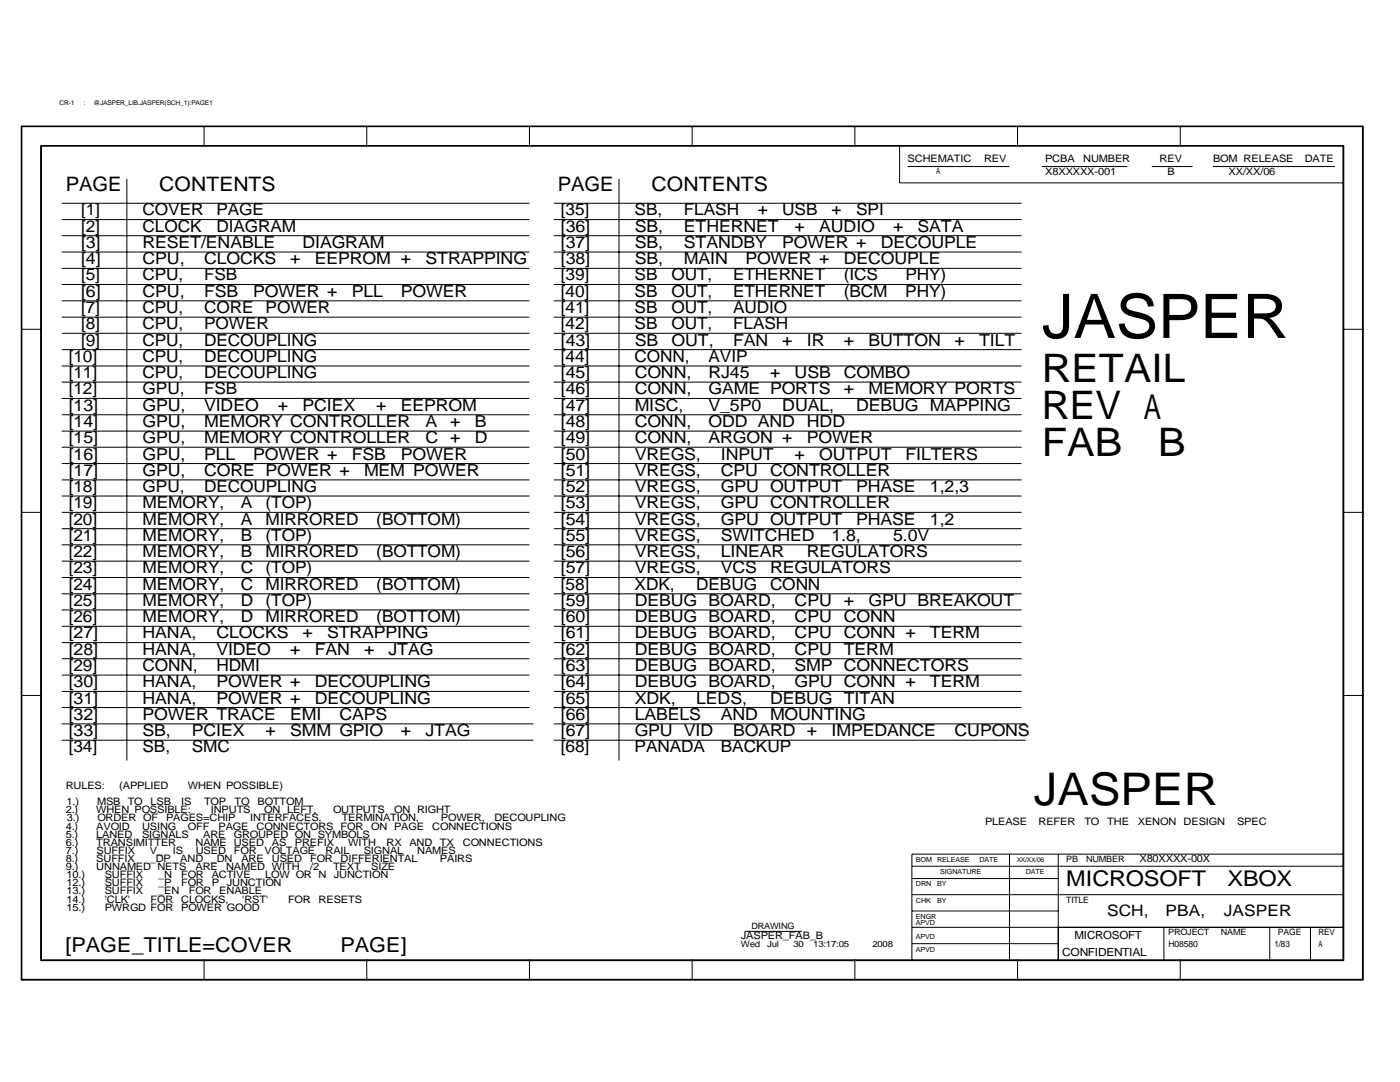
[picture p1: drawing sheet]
<svg xmlns="http://www.w3.org/2000/svg" width="279mm" height="216mm" viewBox="0 0 279 216" stroke-linecap="round" stroke-linejoin="round" font-family="sans-serif">
<defs><g id="words">
<text font-size="12.2" x="207.9" y="67.4">JASPER</text>
<text font-size="9" x="206.3" y="160.7">JASPER</text>
<g font-size="7.8">
<text x="207.9" y="76.2">RETAIL</text>
<text x="207.9" y="83.6">REV</text>
<text x="207.9" y="90.9">FAB</text>
<text x="231.1" y="90.9">B</text>
</g>
<text font-size="6.8" x="228.3" y="83.6">A</text>
<g font-size="4.3">
<text x="212.8" y="176.9">MICROSOFT</text>
<text x="245" y="176.9">XBOX</text>
</g>
<g font-size="4.1">
<text x="13.1" y="189.9">[PAGE_TITLE=COVER</text>
<text x="67.9" y="189.9">PAGE]</text>
</g>
<g font-size="4">
<text x="13.1" y="38.1">PAGE</text>
<text x="31.8" y="38.1">CONTENTS</text>
<text x="111.3" y="38.1">PAGE</text>
<text x="130" y="38.1">CONTENTS</text>
</g>
<g font-size="3.3">
<text x="16.2" y="43">[1]</text>
<text x="16.2" y="46.2">[2]</text>
<text x="28.4" y="43">COVER</text>
<text x="28.4" y="46.2">CLOCK</text>
<text x="43.2" y="43">PAGE</text>
<text x="43.2" y="46.2">DIAGRAM</text>
<text x="111.9" y="46.2">[36]</text>
<text x="111.9" y="43">[35]</text>
<text x="126.7" y="43">SB,</text>
<text x="126.7" y="46.2">SB,</text>
<text x="136.5" y="43">FLASH</text>
<text x="136.5" y="46.2">ETHERNET</text>
<text x="151.2" y="43">+</text>
<text x="156.1" y="43">USB</text>
<text x="158.6" y="46.2">+</text>
<text x="163.5" y="46.2">AUDIO</text>
<text x="165.9" y="43">+</text>
<text x="170.9" y="43">SPI</text>
<text x="178.2" y="46.2">+</text>
<text x="183.1" y="46.2">SATA</text>
<text x="16.2" y="49.5">[3]</text>
<text x="16.2" y="52.7">[4]</text>
<text x="28.4" y="49.5">RESET/ENABLE</text>
<text x="28.4" y="52.7">CPU,</text>
<text x="40.7" y="52.7">CLOCKS</text>
<text x="57.9" y="52.7">+</text>
<text x="60.4" y="49.5">DIAGRAM</text>
<text x="62.8" y="52.7">EEPROM +</text>
<text x="84.9" y="52.7">STRAPPING</text>
<text x="111.9" y="52.7">[38]</text>
<text x="111.9" y="49.5">[37]</text>
<text x="126.7" y="52.7">SB,</text>
<text x="126.7" y="49.5">SB,</text>
<text x="136.5" y="52.7">MAIN</text>
<text x="136.5" y="49.5">STANDBY</text>
<text x="148.8" y="52.7">POWER +</text>
<text x="156.1" y="49.5">POWER +</text>
<text x="168.4" y="52.7">DECOUPLE</text>
<text x="175.8" y="49.5">DECOUPLE</text>
<text x="16.2" y="59.2">[6]</text>
<text x="16.2" y="56">[5]</text>
<text x="28.4" y="56">CPU,</text>
<text x="28.4" y="59.2">CPU,</text>
<text x="40.7" y="56">FSB</text>
<text x="40.7" y="59.2">FSB</text>
<text x="50.5" y="59.2">POWER +</text>
<text x="70.2" y="59.2">PLL</text>
<text x="80" y="59.2">POWER</text>
<text x="111.9" y="56">[39]</text>
<text x="111.9" y="59.2">[40]</text>
<text x="126.7" y="56">SB</text>
<text x="126.7" y="59.2">SB</text>
<text x="134" y="56">OUT,</text>
<text x="134" y="59.2">OUT,</text>
<text x="146.3" y="56">ETHERNET</text>
<text x="146.3" y="59.2">ETHERNET</text>
<text x="168.4" y="56">(ICS</text>
<text x="168.4" y="59.2">(BCM</text>
<text x="180.7" y="59.2">PHY)</text>
<text x="180.7" y="56">PHY)</text>
<text x="16.2" y="62.5">[7]</text>
<text x="16.2" y="65.7">[8]</text>
<text x="28.4" y="62.5">CPU,</text>
<text x="28.4" y="65.7">CPU,</text>
<text x="40.7" y="62.5">CORE</text>
<text x="40.7" y="65.7">POWER</text>
<text x="53" y="62.5">POWER</text>
<text x="111.9" y="62.5">[41]</text>
<text x="111.9" y="65.7">[42]</text>
<text x="126.7" y="62.5">SB</text>
<text x="126.7" y="65.7">SB</text>
<text x="134" y="62.5">OUT,</text>
<text x="134" y="65.7">OUT,</text>
<text x="146.3" y="62.5">AUDIO</text>
<text x="146.3" y="65.7">FLASH</text>
<text x="16.2" y="69">[9]</text>
<text x="28.4" y="69">CPU,</text>
<text x="40.7" y="69">DECOUPLING</text>
<text x="111.9" y="69">[43]</text>
<text x="126.7" y="69">SB</text>
<text x="134" y="69">OUT,</text>
<text x="146.3" y="69">FAN</text>
<text x="156.1" y="69">+</text>
<text x="161" y="69">IR</text>
<text x="168.4" y="69">+</text>
<text x="173.3" y="69">BUTTON</text>
<text x="190.5" y="69">+</text>
<text x="195.4" y="69">TILT</text>
<text x="13.7" y="72.2">[10]</text>
<text x="13.7" y="75.4">[11]</text>
<text x="28.4" y="72.2">CPU,</text>
<text x="28.4" y="75.4">CPU,</text>
<text x="40.7" y="72.2">DECOUPLING</text>
<text x="40.7" y="75.4">DECOUPLING</text>
<text x="111.9" y="72.2">[44]</text>
<text x="111.9" y="75.4">[45]</text>
<text x="126.7" y="72.2">CONN,</text>
<text x="126.7" y="75.4">CONN,</text>
<text x="141.4" y="72.2">AVIP</text>
<text x="141.4" y="75.4">RJ45</text>
<text x="153.7" y="75.4">+</text>
<text x="158.6" y="75.4">USB</text>
<text x="168.4" y="75.4">COMBO</text>
<text x="13.7" y="78.7">[12]</text>
<text x="13.7" y="82">[13]</text>
<text x="28.4" y="78.7">GPU,</text>
<text x="28.4" y="82">GPU,</text>
<text x="40.7" y="78.7">FSB</text>
<text x="40.7" y="82">VIDEO</text>
<text x="55.5" y="82">+</text>
<text x="60.4" y="82">PCIEX</text>
<text x="75.1" y="82">+</text>
<text x="80" y="82">EEPROM</text>
<text x="111.9" y="82">[47]</text>
<text x="111.9" y="78.7">[46]</text>
<text x="126.7" y="82">MISC,</text>
<text x="126.7" y="78.7">CONN,</text>
<text x="141.4" y="78.7">GAME PORTS</text>
<text x="141.4" y="82">V_5P0</text>
<text x="156.1" y="82">DUAL,</text>
<text x="168.4" y="78.7">+</text>
<text x="170.9" y="82">DEBUG MAPPING</text>
<text x="173.3" y="78.7">MEMORY PORTS</text>
<text x="13.7" y="85.2">[14]</text>
<text x="13.7" y="88.4">[15]</text>
<text x="28.4" y="85.2">GPU,</text>
<text x="28.4" y="88.4">GPU,</text>
<text x="40.7" y="85.2">MEMORY CONTROLLER</text>
<text x="40.7" y="88.4">MEMORY CONTROLLER</text>
<text x="84.9" y="85.2">A</text>
<text x="84.9" y="88.4">C</text>
<text x="89.8" y="85.2">+</text>
<text x="89.8" y="88.4">+</text>
<text x="94.7" y="85.2">B</text>
<text x="94.7" y="88.4">D</text>
<text x="111.9" y="85.2">[48]</text>
<text x="111.9" y="88.4">[49]</text>
<text x="126.7" y="85.2">CONN,</text>
<text x="126.7" y="88.4">CONN,</text>
<text x="141.4" y="85.2">ODD AND</text>
<text x="141.4" y="88.4">ARGON +</text>
<text x="161" y="85.2">HDD</text>
<text x="161" y="88.4">POWER</text>
<text x="13.7" y="91.7">[16]</text>
<text x="13.7" y="95">[17]</text>
<text x="28.4" y="91.7">GPU,</text>
<text x="28.4" y="95">GPU,</text>
<text x="40.7" y="91.7">PLL</text>
<text x="40.7" y="95">CORE POWER +</text>
<text x="50.5" y="91.7">POWER +</text>
<text x="70.2" y="91.7">FSB</text>
<text x="72.6" y="95">MEM POWER</text>
<text x="80" y="91.7">POWER</text>
<text x="111.9" y="95">[51]</text>
<text x="111.9" y="91.7">[50]</text>
<text x="126.7" y="95">VREGS,</text>
<text x="126.7" y="91.7">VREGS,</text>
<text x="143.8" y="95">CPU</text>
<text x="143.8" y="91.7">INPUT</text>
<text x="153.7" y="95">CONTROLLER</text>
<text x="158.6" y="91.7">+</text>
<text x="163.5" y="91.7">OUTPUT</text>
<text x="180.7" y="91.7">FILTERS</text>
<text x="13.7" y="98.2">[18]</text>
<text x="13.7" y="101.4">[19]</text>
<text x="28.4" y="98.2">GPU,</text>
<text x="28.4" y="101.4">MEMORY,</text>
<text x="40.7" y="98.2">DECOUPLING</text>
<text x="48.1" y="101.4">A</text>
<text x="53" y="101.4">(TOP)</text>
<text x="111.9" y="98.2">[52]</text>
<text x="111.9" y="101.4">[53]</text>
<text x="126.7" y="98.2">VREGS,</text>
<text x="126.7" y="101.4">VREGS,</text>
<text x="143.8" y="98.2">GPU OUTPUT</text>
<text x="143.8" y="101.4">GPU CONTROLLER</text>
<text x="170.9" y="98.2">PHASE</text>
<text x="185.6" y="98.2">1,2,3</text>
<text x="13.7" y="104.7">[20]</text>
<text x="13.7" y="107.9">[21]</text>
<text x="28.4" y="104.7">MEMORY,</text>
<text x="28.4" y="107.9">MEMORY,</text>
<text x="48.1" y="104.7">A</text>
<text x="48.1" y="107.9">B</text>
<text x="53" y="104.7">MIRRORED</text>
<text x="53" y="107.9">(TOP)</text>
<text x="75.1" y="104.7">(BOTTOM)</text>
<text x="111.9" y="107.9">[55]</text>
<text x="111.9" y="104.7">[54]</text>
<text x="126.7" y="107.9">VREGS,</text>
<text x="126.7" y="104.7">VREGS,</text>
<text x="143.8" y="107.9">SWITCHED</text>
<text x="143.8" y="104.7">GPU OUTPUT</text>
<text x="165.9" y="107.9">1.8,</text>
<text x="170.9" y="104.7">PHASE</text>
<text x="178.2" y="107.9">5.0V</text>
<text x="185.6" y="104.7">1,2</text>
<text x="13.7" y="111.2">[22]</text>
<text x="28.4" y="111.2">MEMORY,</text>
<text x="48.1" y="111.2">B</text>
<text x="53" y="111.2">MIRRORED</text>
<text x="75.1" y="111.2">(BOTTOM)</text>
<text x="111.9" y="111.2">[56]</text>
<text x="126.7" y="111.2">VREGS,</text>
<text x="143.8" y="111.2">LINEAR</text>
<text x="161" y="111.2">REGULATORS</text>
<text x="13.7" y="114.4">[23]</text>
<text x="13.7" y="117.6">[24]</text>
<text x="28.4" y="114.4">MEMORY,</text>
<text x="28.4" y="117.6">MEMORY,</text>
<text x="48.1" y="114.4">C</text>
<text x="48.1" y="117.6">C</text>
<text x="53" y="114.4">(TOP)</text>
<text x="53" y="117.6">MIRRORED</text>
<text x="75.1" y="117.6">(BOTTOM)</text>
<text x="111.9" y="114.4">[57]</text>
<text x="111.9" y="117.6">[58]</text>
<text x="126.7" y="117.6">XDK,</text>
<text x="126.7" y="114.4">VREGS,</text>
<text x="138.9" y="117.6">DEBUG</text>
<text x="143.8" y="114.4">VCS</text>
<text x="153.7" y="117.6">CONN</text>
<text x="153.7" y="114.4">REGULATORS</text>
<text x="13.7" y="120.9">[25]</text>
<text x="13.7" y="124.2">[26]</text>
<text x="28.4" y="120.9">MEMORY,</text>
<text x="28.4" y="124.2">MEMORY,</text>
<text x="48.1" y="120.9">D</text>
<text x="48.1" y="124.2">D</text>
<text x="53" y="120.9">(TOP)</text>
<text x="53" y="124.2">MIRRORED</text>
<text x="75.1" y="124.2">(BOTTOM)</text>
<text x="111.9" y="120.9">[59]</text>
<text x="111.9" y="124.2">[60]</text>
<text x="126.7" y="120.9">DEBUG BOARD,</text>
<text x="126.7" y="124.2">DEBUG BOARD,</text>
<text x="158.6" y="120.9">CPU</text>
<text x="158.6" y="124.2">CPU</text>
<text x="168.4" y="120.9">+</text>
<text x="168.4" y="124.2">CONN</text>
<text x="173.3" y="120.9">GPU BREAKOUT</text>
<text x="13.7" y="127.4">[27]</text>
<text x="13.7" y="130.6">[28]</text>
<text x="28.4" y="127.4">HANA,</text>
<text x="28.4" y="130.6">HANA,</text>
<text x="43.2" y="127.4">CLOCKS</text>
<text x="43.2" y="130.6">VIDEO</text>
<text x="57.9" y="130.6">+</text>
<text x="60.4" y="127.4">+</text>
<text x="62.8" y="130.6">FAN</text>
<text x="65.3" y="127.4">STRAPPING</text>
<text x="72.6" y="130.6">+</text>
<text x="77.6" y="130.6">JTAG</text>
<text x="111.9" y="127.4">[61]</text>
<text x="111.9" y="130.6">[62]</text>
<text x="126.7" y="127.4">DEBUG BOARD,</text>
<text x="126.7" y="130.6">DEBUG BOARD,</text>
<text x="158.6" y="127.4">CPU</text>
<text x="158.6" y="130.6">CPU</text>
<text x="168.4" y="127.4">CONN +</text>
<text x="168.4" y="130.6">TERM</text>
<text x="185.6" y="127.4">TERM</text>
<text x="13.7" y="137.2">[30]</text>
<text x="13.7" y="133.9">[29]</text>
<text x="28.4" y="133.9">CONN,</text>
<text x="28.4" y="137.2">HANA,</text>
<text x="43.2" y="133.9">HDMI</text>
<text x="43.2" y="137.2">POWER +</text>
<text x="62.8" y="137.2">DECOUPLING</text>
<text x="111.9" y="137.2">[64]</text>
<text x="111.9" y="133.9">[63]</text>
<text x="126.7" y="137.2">DEBUG BOARD,</text>
<text x="126.7" y="133.9">DEBUG BOARD,</text>
<text x="158.6" y="137.2">GPU CONN +</text>
<text x="158.6" y="133.9">SMP CONNECTORS</text>
<text x="185.6" y="137.2">TERM</text>
<text x="13.7" y="143.6">[32]</text>
<text x="13.7" y="140.4">[31]</text>
<text x="28.4" y="143.6">POWER TRACE</text>
<text x="28.4" y="140.4">HANA,</text>
<text x="43.2" y="140.4">POWER +</text>
<text x="57.9" y="143.6">EMI</text>
<text x="62.8" y="140.4">DECOUPLING</text>
<text x="67.7" y="143.6">CAPS</text>
<text x="111.9" y="140.4">[65]</text>
<text x="111.9" y="143.6">[66]</text>
<text x="126.7" y="140.4">XDK,</text>
<text x="126.7" y="143.6">LABELS</text>
<text x="138.9" y="140.4">LEDS,</text>
<text x="143.8" y="143.6">AND</text>
<text x="153.7" y="140.4">DEBUG TITAN</text>
<text x="153.7" y="143.6">MOUNTING</text>
<text x="13.7" y="146.9">[33]</text>
<text x="28.4" y="146.9">SB,</text>
<text x="38.3" y="146.9">PCIEX</text>
<text x="53" y="146.9">+</text>
<text x="57.9" y="146.9">SMM GPIO</text>
<text x="80" y="146.9">+</text>
<text x="84.9" y="146.9">JTAG</text>
<text x="111.9" y="146.9">[67]</text>
<text x="126.7" y="146.9">GPU VID</text>
<text x="146.3" y="146.9">BOARD +</text>
<text x="165.9" y="146.9">IMPEDANCE</text>
<text x="190.5" y="146.9">CUPONS</text>
<text x="13.7" y="150.1">[34]</text>
<text x="28.4" y="150.1">SB,</text>
<text x="38.3" y="150.1">SMC</text>
<text x="111.9" y="150.1">[68]</text>
<text x="126.7" y="150.1">PANADA</text>
<text x="143.8" y="150.1">BACKUP</text>
</g>
<g font-size="3.1">
<text x="220.9" y="182.8">SCH,</text>
<text x="232.6" y="182.8">PBA,</text>
<text x="244.2" y="182.8">JASPER</text>
</g>
<g font-size="2.2">
<text x="212" y="190.7">CONFIDENTIAL</text>
<text x="214.5" y="187.4">MICROSOFT</text>
</g>
<g font-size="2">
<text x="181.1" y="32.4">SCHEMATIC</text>
<text x="196.4" y="32.4">REV</text>
<text x="208.6" y="32.4">PCBA</text>
<text x="208.6" y="34.8">X8XXXXX-001</text>
<text x="216.2" y="32.4">NUMBER</text>
<text x="231.4" y="32.4">REV</text>
<text x="233" y="34.8">B</text>
<text x="242.1" y="32.4">BOM RELEASE</text>
<text x="245.2" y="34.8">XX/XX/06</text>
<text x="260.4" y="32.4">DATE</text>
<text x="13.1" y="157.4">RULES:</text>
<text x="13.3" y="160.7">1.)</text>
<text x="19.4" y="160.7">MSB TO</text>
<text x="23.8" y="157.4">(APPLIED</text>
<text x="30.1" y="160.7">LSB</text>
<text x="36.2" y="160.7">IS</text>
<text x="37.5" y="157.4">WHEN POSSIBLE)</text>
<text x="40.7" y="160.7">TOP</text>
<text x="46.8" y="160.7">TO</text>
<text x="51.4" y="160.7">BOTTOM</text>
<text x="13.1" y="162.3">2.)</text>
<text x="13.1" y="167.1">5.)</text>
<text x="13.1" y="165.5">4.)</text>
<text x="13.3" y="163.9">3.)</text>
<text x="19.2" y="162.3">WHEN POSSIBLE:</text>
<text x="19.2" y="167.1">LANED</text>
<text x="19.2" y="165.5">AVOID</text>
<text x="19.4" y="163.9">ORDER OF</text>
<text x="28.4" y="167.1">SIGNALS</text>
<text x="28.4" y="165.5">USING</text>
<text x="33.1" y="163.9">PAGES=CHIP</text>
<text x="37.5" y="165.5">OFF</text>
<text x="40.6" y="167.1">ARE</text>
<text x="42.1" y="162.3">INPUTS</text>
<text x="43.6" y="165.5">PAGE</text>
<text x="46.7" y="167.1">GROUPED ON SYMBOLS</text>
<text x="49.9" y="163.9">INTERFACES,</text>
<text x="51.2" y="165.5">CONNECTORS FOR</text>
<text x="52.7" y="162.3">ON LEFT,</text>
<text x="66.5" y="162.3">OUTPUTS</text>
<text x="68.2" y="163.9">TERMINATION,</text>
<text x="74.1" y="165.5">ON PAGE</text>
<text x="78.7" y="162.3">ON RIGHT</text>
<text x="86.3" y="165.5">CONNECTIONS</text>
<text x="88" y="163.9">POWER,</text>
<text x="98.7" y="163.9">DECOUPLING</text>
<text x="196.6" y="164.7">PLEASE</text>
<text x="207.3" y="164.7">REFER</text>
<text x="216.4" y="164.7">TO</text>
<text x="221" y="164.7">THE</text>
<text x="227.1" y="164.7">XENON</text>
<text x="236.2" y="164.7">DESIGN</text>
<text x="246.9" y="164.7">SPEC</text>
<text x="13.1" y="172">8.)</text>
<text x="13.1" y="173.6">9.)</text>
<text x="13.1" y="168.7">6.)</text>
<text x="13.2" y="170.4">7.)</text>
<text x="19.2" y="172">SUFFIX</text>
<text x="19.2" y="173.6">UNNAMED NETS</text>
<text x="19.2" y="168.7">TRANSIMITTER</text>
<text x="19.3" y="170.4">SUFFIX</text>
<text x="29.9" y="172">_DP</text>
<text x="29.9" y="170.4">V_</text>
<text x="34.5" y="170.4">IS</text>
<text x="36" y="172">AND</text>
<text x="39" y="173.6">ARE</text>
<text x="39" y="168.7">NAME USED</text>
<text x="39.1" y="170.4">USED</text>
<text x="42.1" y="172">_DN</text>
<text x="45.1" y="173.6">NAMED WITH</text>
<text x="46.7" y="170.4">FOR</text>
<text x="48.2" y="172">ARE</text>
<text x="52.8" y="170.4">VOLTAGE</text>
<text x="54.3" y="172">USED</text>
<text x="54.3" y="168.7">AS</text>
<text x="58.8" y="168.7">PREFIX</text>
<text x="61.9" y="172">FOR</text>
<text x="61.9" y="173.6">/2</text>
<text x="65" y="170.4">RAIL</text>
<text x="66.5" y="173.6">TEXT</text>
<text x="68" y="172">DIFFERIENTAL</text>
<text x="69.5" y="168.7">WITH</text>
<text x="72.6" y="170.4">SIGNAL</text>
<text x="74.1" y="173.6">SIZE</text>
<text x="77.1" y="168.7">RX</text>
<text x="81.7" y="168.7">AND</text>
<text x="83.3" y="170.4">NAMES</text>
<text x="87.8" y="172">PAIRS</text>
<text x="87.8" y="168.7">TX</text>
<text x="92.4" y="168.7">CONNECTIONS</text>
<text x="227.4" y="172">X80XXXX-00X</text>
<text x="13.3" y="178.5">13.)</text>
<text x="13.3" y="175.3">10.)</text>
<text x="13.3" y="176.9">12.)</text>
<text x="20.9" y="178.5">SUFFIX</text>
<text x="20.9" y="175.3">SUFFIX</text>
<text x="20.9" y="176.9">SUFFIX</text>
<text x="31.6" y="178.5">_EN</text>
<text x="31.6" y="175.3">_N</text>
<text x="31.6" y="176.9">_P</text>
<text x="36.2" y="175.3">FOR</text>
<text x="36.2" y="176.9">FOR</text>
<text x="37.7" y="178.5">FOR</text>
<text x="42.2" y="175.3">ACTIVE</text>
<text x="42.2" y="176.9">P</text>
<text x="43.8" y="178.5">ENABLE</text>
<text x="45.3" y="176.9">JUNCTION</text>
<text x="52.9" y="175.3">LOW OR N</text>
<text x="66.6" y="175.3">JUNCTION</text>
<text x="13.3" y="181.7">15.)</text>
<text x="13.3" y="180.1">14.)</text>
<text x="20.9" y="181.7">PWRGD FOR</text>
<text x="20.9" y="180.1">'CLK'</text>
<text x="30.1" y="180.1">FOR</text>
<text x="36.2" y="181.7">POWER GOOD</text>
<text x="36.2" y="180.1">CLOCKS,</text>
<text x="48.3" y="180.1">'RST'</text>
<text x="57.5" y="180.1">FOR</text>
<text x="63.6" y="180.1">RESETS</text>
<text x="147.9" y="187.4">JASPER_FAB_B</text>
</g>
<g font-size="1.7">
<text x="186.9" y="34.8">A</text>
<text x="212.8" y="172">PB</text>
<text x="216.7" y="172">NUMBER</text>
<text x="150" y="185.4">DRAWING</text>
<text x="212.8" y="180.1">TITLE</text>
<text x="147.9" y="189">Wed</text>
<text x="153.1" y="189">Jul</text>
<text x="158.4" y="189">30</text>
<text x="162.3" y="189">13:17:05</text>
<text x="174.1" y="189">2008</text>
<text x="233.1" y="186.6">PROJECT</text>
<text x="233.2" y="189">H08580</text>
<text x="243.6" y="186.6">NAME</text>
<text x="254.3" y="189">1/83</text>
<text x="255" y="186.6">PAGE</text>
<text x="263.1" y="189">A</text>
<text x="263.1" y="186.6">REV</text>
</g>
<g font-size="1.4">
<text x="182.8" y="172">BOM</text>
<text x="187" y="172">RELEASE</text>
<text x="195.5" y="172">DATE</text>
<text x="182.8" y="176.9">DRN</text>
<text x="187" y="176.9">BY</text>
<text x="187.7" y="174.5">SIGNATURE</text>
<text x="204.7" y="174.5">DATE</text>
<text x="182.8" y="183.3">ENGR</text>
<text x="182.8" y="184.5">APVD</text>
<text x="182.8" y="180.1">CHK</text>
<text x="187" y="180.1">BY</text>
<text x="182.8" y="187.4">APVD</text>
<text x="182.8" y="189.9">APVD</text>
</g>
<g font-size="1.3">
<text x="11.9" y="21">CR-1</text>
<text x="16.7" y="21">:</text>
<text x="18.7" y="21">@JASPER_LIB.JASPER(SCH_1):PAGE1</text>
<text x="202.9" y="172">XX/XX/06</text>
</g>
</g></defs>
<g fill="none" stroke="#000" stroke-width=".2">
<path d="M4.2 25.1h267.9v170.5h-267.9zM4.4 25.3h267.5v170.1h-267.5zM8.1 29h260.1v162.7h-260.1zM8.3 29.2h259.7v162.3h-259.7zM25.3 35.7v116.1M40.7 25.1v4.1M73.2 25.1v4.1M105.7 25.1v4.1M123.5 35.7v116.1M138.1 25.1v4.1M170.6 25.1v4.1M179.5 29.2v7.3h88.5"/>
<path d="M181.1 33.2h20.4M203.1 25.1v4.1M207.9 33.2h17.1M229.9 33.2h8.1M235.5 25.1v4.1M242.1 33.2h24.3M12.3 40.6h93.4M12.3 50.3h93.4M12.3 43.8h93.4M12.3 47h93.4M12.3 56.8h93.4M12.3 53.6h93.4"/>
<path d="M110.5 40.6h93.4M110.5 50.3h93.4M110.5 43.8h93.4M110.5 47h93.4M110.5 56.8h93.4M110.5 53.6h93.4M4.2 65.7h4.1M12.3 73h93.4M12.3 69.8h93.4M12.3 66.5h93.4M12.3 63.3h93.4M12.3 60h93.4"/>
<path d="M12.3 76.2h93.4M12.3 79.5h93.4M110.5 73h93.4M110.5 69.8h93.4M110.5 66.5h93.4M110.5 63.3h93.4M110.5 60h93.4M110.5 76.2h93.4M110.5 79.5h93.4M268 65.7h4.1M12.3 82.8h93.4M12.3 95.8h93.4"/>
<path d="M12.3 99h93.4M12.3 89.2h93.4M12.3 86h93.4M12.3 92.5h93.4M110.5 82.8h93.4M110.5 95.8h93.4M110.5 99h93.4M110.5 89.2h93.4M110.5 86h93.4M110.5 92.5h93.4M4.2 102.2h4.1M12.3 102.2h93.4"/>
<path d="M12.3 105.5h93.4M12.3 108.7h93.4M12.3 112h93.4M12.3 118.5h93.4M12.3 115.2h93.4M110.5 102.2h93.4M110.5 105.5h93.4M110.5 108.7h93.4M110.5 112h93.4M110.5 118.5h93.4M110.5 115.2h93.4M268 102.2h4.1"/>
<path d="M4.2 138.8h4.1M12.3 131.4h93.4M12.3 134.7h93.4M12.3 128.2h93.4M12.3 121.7h93.4M12.3 138h93.4M12.3 125h93.4M110.5 131.4h93.4M110.5 134.7h93.4M110.5 128.2h93.4M110.5 121.7h93.4M110.5 138h93.4"/>
<path d="M110.5 125h93.4M268 138.8h4.1M12.3 144.4h94.2M12.3 147.7h94.2M12.3 141.2h93.4M110.5 144.4h94.2M110.5 147.7h94.2M110.5 141.2h93.4M182 175.3h29.2M182 172.8h86M182 178.5h86M201.5 170.4v21.1"/>
<path d="M211.2 170.4v21.1M268 170.4h-86v21.1M40.7 191.5v4.1M73.2 191.5v4.1M105.7 191.5v4.1M138.1 191.5v4.1M148.7 185.8h11.4M170.6 191.5v4.1M182 188.3h29.2M182 185h86M182 181.8h29.2M203.1 191.5v4.1"/>
<path d="M232.3 185v6.5M235.5 191.5v4.1M253.4 185v6.5M261.5 185v6.5"/>
</g>
<use href="#words"/>
</svg>
